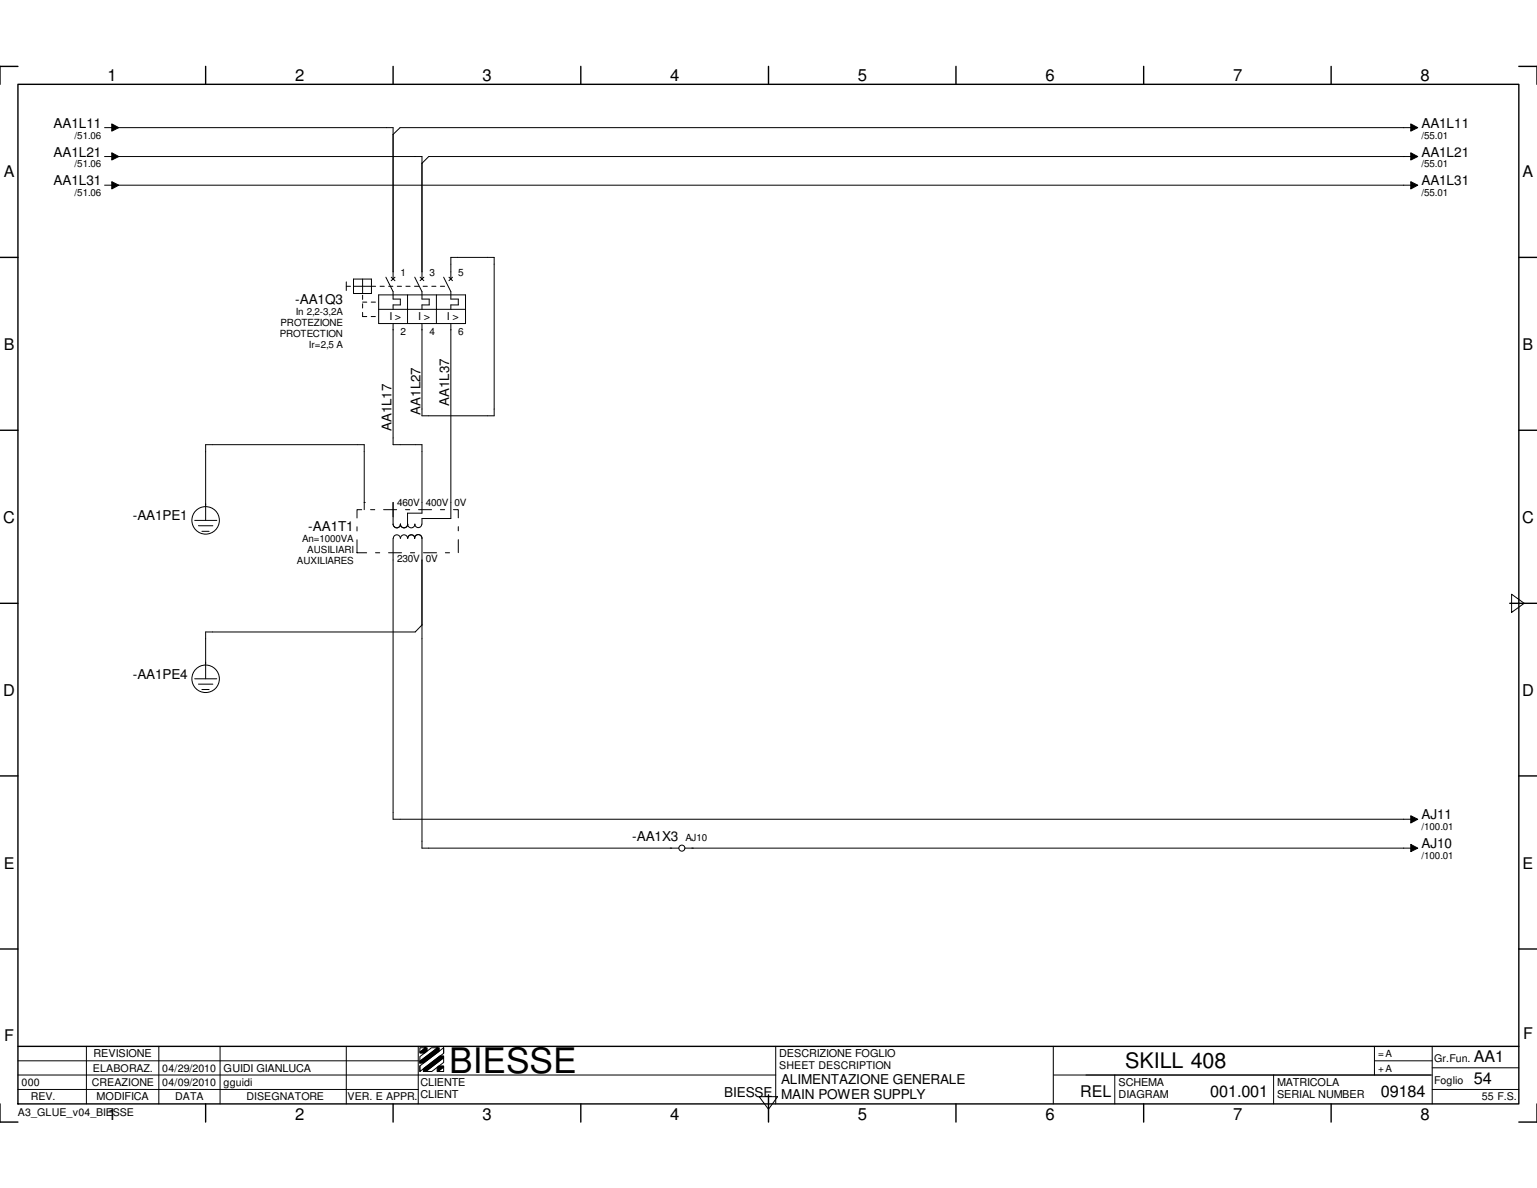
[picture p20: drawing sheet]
<svg xmlns="http://www.w3.org/2000/svg" width="279mm" height="216mm" viewBox="0 0 279 216" stroke-linecap="round" stroke-linejoin="round" font-family="sans-serif">
<defs><g id="words">
<text font-size="6.4" x="81.7" y="195.1">BIESSE</text>
<text font-size="3.9" x="204.6" y="194.1">SKILL 408</text>
<g font-size="3">
<text x="19.5" y="14.7">1</text>
<text x="53.6" y="14.7">2</text>
<text x="87.7" y="14.7">3</text>
<text x="121.8" y="14.7">4</text>
<text x="156" y="14.7">5</text>
<text x="190.1" y="14.7">6</text>
<text x="224.2" y="14.7">7</text>
<text x="258.2" y="14.7">8</text>
<text x=".6" y="95">C</text>
<text x="276.7" y="95">C</text>
<text x=".6" y="126.4">D</text>
<text x="276.7" y="126.4">D</text>
<text x="267.9" y="197">54</text>
<text x="19.5" y="203.5">1</text>
<text x="53.6" y="203.5">2</text>
<text x="87.7" y="203.5">3</text>
<text x="121.8" y="203.5">4</text>
<text x="156" y="203.5">5</text>
<text x="190.1" y="203.5">6</text>
<text x="220" y="199.3">001.001</text>
<text x="224.2" y="203.5">7</text>
<text x="251" y="199.3">09184</text>
<text x="258.2" y="203.5">8</text>
</g>
<g font-size="2.9">
<text x=".7" y="32.1">A</text>
<text x="276.8" y="32.1">A</text>
<text x=".7" y="63.5">B</text>
<text x="276.8" y="63.5">B</text>
<text x=".7" y="157.9">E</text>
<text x="276.8" y="157.9">E</text>
<text x=".8" y="189.2">F</text>
<text x="276.9" y="188.9">F</text>
<text x="267.9" y="193.1">AA1</text>
<text x="196.3" y="199.3">REL</text>
</g>
<g font-size="2.5">
<text x="9.7" y="23.2">AA1L11</text>
<text x="258.4" y="23.2">AA1L11</text>
<text x="9.7" y="28.5">AA1L21</text>
<text x="258.4" y="28.5">AA1L21</text>
<text x="9.7" y="33.7">AA1L31</text>
<text x="258.4" y="33.7">AA1L31</text>
<text x="53.7" y="55.3">-AA1Q3</text>
<text x="24.1" y="94.6">-AA1PE1</text>
<text x="56" y="96.6">-AA1T1</text>
<text x="24.1" y="123.4">-AA1PE4</text>
<text x="258.4" y="148.9">AJ11</text>
<text x="114.9" y="152.9">-AA1X3</text>
<text x="258.4" y="154.2">AJ10</text>
<text x="142" y="197">ALIMENTAZIONE GENERALE</text>
<text x="131.6" y="199.3">BIESSE</text>
<text x="142" y="199.8">MAIN POWER SUPPLY</text>
</g>
<g font-size="2.4">
<text x="76.4" y="75.4" transform="rotate(-90 76.4 75.4)">AA1L27</text>
<text x="81.7" y="73.7" transform="rotate(-90 81.7 73.7)">AA1L37</text>
<text x="71.2" y="78.4" transform="rotate(-90 71.2 78.4)">AA1L17</text>
</g>
<g font-size="2">
<text x="70.8" y="58.1">I &gt;</text>
<text x="76" y="58.1">I &gt;</text>
<text x="81.2" y="58.1">I &gt;</text>
<text x="17" y="192.1">REVISIONE</text>
<text x="40.6" y="194.7">GUIDI GIANLUCA</text>
<text x="76.4" y="197.4">CLIENTE</text>
<text x="141.6" y="192.1">DESCRIZIONE FOGLIO</text>
<text x="203.3" y="197.4">SCHEMA</text>
<text x="232.2" y="197.4">MATRICOLA</text>
<text x="17.6" y="200">MODIFICA</text>
<text x="76.4" y="199.6">CLIENT</text>
<text x="203.3" y="199.6">DIAGRAM</text>
<text x="232.2" y="199.6">SERIAL NUMBER</text>
</g>
<g font-size="1.9">
<text x="3.9" y="197.4">000</text>
<text x="16.7" y="197.4">CREAZIONE</text>
<text x="16.9" y="194.7">ELABORAZ.</text>
<text x="29.5" y="194.7">04/29/2010</text>
<text x="29.5" y="197.4">04/09/2010</text>
<text x="40.6" y="197.4">gguidi</text>
<text x="141.6" y="194.4">SHEET DESCRIPTION</text>
<text x="260.7" y="197">Foglio</text>
<text x="260.7" y="193.1">Gr.Fun.</text>
<text x="3.3" y="202.9">A3_GLUE_v04_BIESSE</text>
<text x="5.6" y="200">REV.</text>
<text x="31.8" y="200">DATA</text>
<text x="44.8" y="200">DISEGNATORE</text>
<text x="63.2" y="200">VER. E APPR.</text>
<text x="269.4" y="200">55 F.S.</text>
</g>
<g font-size="1.8">
<text x="13.5" y="25.2">/51.06</text>
<text x="258.4" y="25.2">/55.01</text>
<text x="13.5" y="30.4">/51.06</text>
<text x="13.5" y="35.7">/51.06</text>
<text x="258.4" y="30.4">/55.01</text>
<text x="258.4" y="35.7">/55.01</text>
<text x="72.8" y="50.1">1</text>
<text x="78.1" y="50.1">3</text>
<text x="83.3" y="50.1">5</text>
<text x="51" y="59.3">PROTEZIONE</text>
<text x="53.8" y="57.3">In 2,2-3,2A</text>
<text x="50.9" y="61.3">PROTECTION</text>
<text x="56.1" y="63.2">Ir=2,5 A</text>
<text x="72.8" y="60.9">2</text>
<text x="78.1" y="60.9">4</text>
<text x="83.3" y="60.9">6</text>
<text x="72.2" y="91.9">460V 400V 0V</text>
<text x="54.9" y="98.5">An=1000VA</text>
<text x="55.8" y="100.5">AUSILIARI</text>
<text x="54" y="102.5">AUXILIARES</text>
<text x="72.2" y="102.1">230V 0V</text>
<text x="124.6" y="152.9">AJ10</text>
<text x="258.4" y="150.9">/100.01</text>
<text x="258.4" y="156.1">/100.01</text>
<text x="250.5" y="192.1">=A</text>
<text x="250.5" y="194.7">+A</text>
</g>
</g></defs>
<g fill="none" stroke="#000" stroke-width=".25">
<path d="M3.3 15.3h272.8v185.3h-272.8zM3.3 12.1h-3.3v3.2M37.4 12.1v3.2M71.5 12.1v3.2M105.6 12.1v3.2M139.7 12.1v3.2M173.8 12.1v3.2M207.9 12.1v3.2M242 12.1v3.2M276.1 12.1h3.3v3.2M0 46.8h3.3M276.1 46.8h3.3"/>
<path d="M0 78.2h3.3M276.1 78.2h3.3M0 109.6h3.3M274.4 109.6h5M0 141h3.3M276.1 141h3.3M0 172.5h3.3M276.1 172.5h3.3M3.3 190.2h272.8M139.7 199v4.9M0 200.6v3.3h3.3M37.4 200.6v3.3"/>
<path d="M71.5 200.6v3.3M105.6 200.6v3.3M173.8 200.6v3.3M207.9 200.6v3.3M242 200.6v3.3M279.4 200.6v3.3h-3.3"/>
</g>
<g fill="none" stroke="#000" stroke-width=".18">
<path d="M19 23.2h2M19 28.4h2M19 33.7h2M20.3 22.5l1.3 .7-1.3 .6zM20.3 27.8l1.3 .6-1.3 .7zM20.3 33l1.3 .7-1.3 .6zM21.5 28.4h55.2v22.3M21.5 23.2h50v27.5M21.5 33.7h235.6M256.5 22.5l1.2 .7-1.2 .6zM256.5 27.8l1.2 .6-1.2 .7zM256.5 33l1.2 .7-1.2 .6z"/>
<path d="M257.1 23.2h-184.4l-1.2 1.2M257.1 28.4h-179.2l-1.2 1.3M62.9 51.2v1.6M64.3 50.7h3.2v2.6h-3.2zM64.3 52h3.2M65.9 50.7v2.6M68.8 53.6h15.8v5.2h-15.8zM68.8 56.2h15.8M70.1 50.4l1.4 2.6v1.4h1.3v1h-1.3v.8M71.1 50.4l.7 .6M71.5 58.8v22h5.2v12.5h-2.6v1.9a.68 .68 0 0 0 .7 .7 .68 .68 0 0 0 .6-.7M71.8 50.4l-.7 .6"/>
<path d="M74.1 53.6v5.2M75.4 50.4l1.3 2.6v1.4h1.3v1h-1.3v.8M76.4 50.4l.6 .6M77 50.4l-.6 .6M79.3 53.6v5.2M80.6 50.4l1.4 2.6v1.4h1.3v1h-1.3v.8M81.6 50.4l.7 .6M82 50.7v-3.9h7.8v28.8h-13.1v-16.8M82 58.8v35.4h-5.3v1M82.3 50.4l-.7 .6M35.4 94.6h4M36.1 95.5h2.6"/>
<path d="M36.7 96.6h1.3M66.2 91.3h.1M66.2 92.6v-11.8h-28.8v13.8M71.5 91.3v3.9a.68 .68 0 0 0 .6 .7 .68 .68 0 0 0 .7-.7M71.5 97.8v51.1h185.6M71.5 97.8a.63 .63 0 0 1 .6-.6 .63 .63 0 0 1 .7 .6M72.8 95.2a.68 .68 0 0 0 .6 .7 .68 .68 0 0 0 .7-.7M72.8 97.8a.63 .63 0 0 1 .6-.6 .63 .63 0 0 1 .7 .6M74.1 97.8a.63 .63 0 0 1 .7-.6 .63 .63 0 0 1 .6 .6M75.4 97.8a.68 .68 0 0 1 .6-.6 .68 .68 0 0 1 .7 .6v56.3h46.7M75.4 95.2a.63 .63 0 0 0 .6 .7 .63 .63 0 0 0 .7-.7M76.7 113.6l-1.2 1.2h-38.1v8.6"/>
<path d="M274.8 108l2.3 1.6-2.3 1.7zM35.4 123.4h4M36.1 124.3h2.6M36.7 125.3h1.3M124.5 154.1h132.6M256.5 148.3l1.2 .6-1.2 .7zM256.5 153.5l1.2 .6-1.2 .7zM3.3 195.4h137.7M3.3 198h72.7M3.3 192.8h72.7M15.7 190.2v10.4M28.9 190.2v10.4"/>
<path d="M40 190.2v10.4M62.9 190.2v10.4M76 190.2v10.4M76.3 192.9l3.2-2.5h.3v.7l-2.8 2.1h-.7zM76.3 191.2l1-.8h.3v.6l-.4 .4h-.9zM76.3 193.7l4.3-3.3v1l-4.3 3.3zM76.3 192l2.1-1.6h1.1l-3.2 2.5zM76.3 190.4h1l-1 .8zM76.3 192.9v.4M76.3 193.7v1M77 194.2l3-2.3h.6v.3l-3.2 2.5h-.4zM77.4 194.7l3.2-2.5v.9l-2.1 1.6z"/>
<path d="M79.5 194l.3-.3h.8v.2l-1 .8h-.1zM79.6 194.7l1-.8v.8zM80.6 190.4v1M138 199.3h3.4l-1.7 2.3zM141 190.2v10.4M191.5 195.4h68.8M191.5 190.2v10.4M202.6 195.4v5.2M231.5 195.4v5.2M249.9 192.8h10.4M249.9 190.2v5.2M260.3 190.2v10.4"/>
<path d="M260.3 198h15.8M260.3 194.1h15.8"/>
<circle cx="37.4" cy="94.6" r="2.5"/>
<circle cx="37.4" cy="123.4" r="2.5"/>
<circle cx="124" cy="154.1" r=".55"/>
</g>
<g fill="#000">
<path d="M20.3 22.5l1.3 .7-1.3 .6zM20.3 27.8l1.3 .6-1.3 .7zM20.3 33l1.3 .7-1.3 .6zM256.5 22.5l1.2 .7-1.2 .6zM256.5 27.8l1.2 .6-1.2 .7zM256.5 33l1.2 .7-1.2 .6zM256.5 148.3l1.2 .6-1.2 .7zM256.5 153.5l1.2 .6-1.2 .7z"/>
<path d="M76.3 191.2l1-.8h.3v.6l-.4 .4h-.9z" fill-rule="evenodd"/>
<path d="M77 194.2l3-2.3h.6v.3l-3.2 2.5h-.4z" fill-rule="evenodd"/>
<path d="M76.3 192.9l3.2-2.5h.3v.7l-2.8 2.1h-.7z" fill-rule="evenodd"/>
<path d="M79.5 194l.3-.3h.8v.2l-1 .8h-.1z" fill-rule="evenodd"/>
</g>
<path d="M62.9 52h1.4M65.9 57.5v-4.2M65.9 54.9h2.9M65.9 57.5h2.9M67.5 52h13.9" fill="none" stroke="#000" stroke-width=".18" stroke-dasharray=".8 .8"/>
<path d="M64.9 100.5v-7.9h18.4v7.9h-18.4" fill="none" stroke="#000" stroke-width=".18" stroke-dasharray="2.4 1.6 .8 1.6"/>
<use href="#words"/>
</svg>
